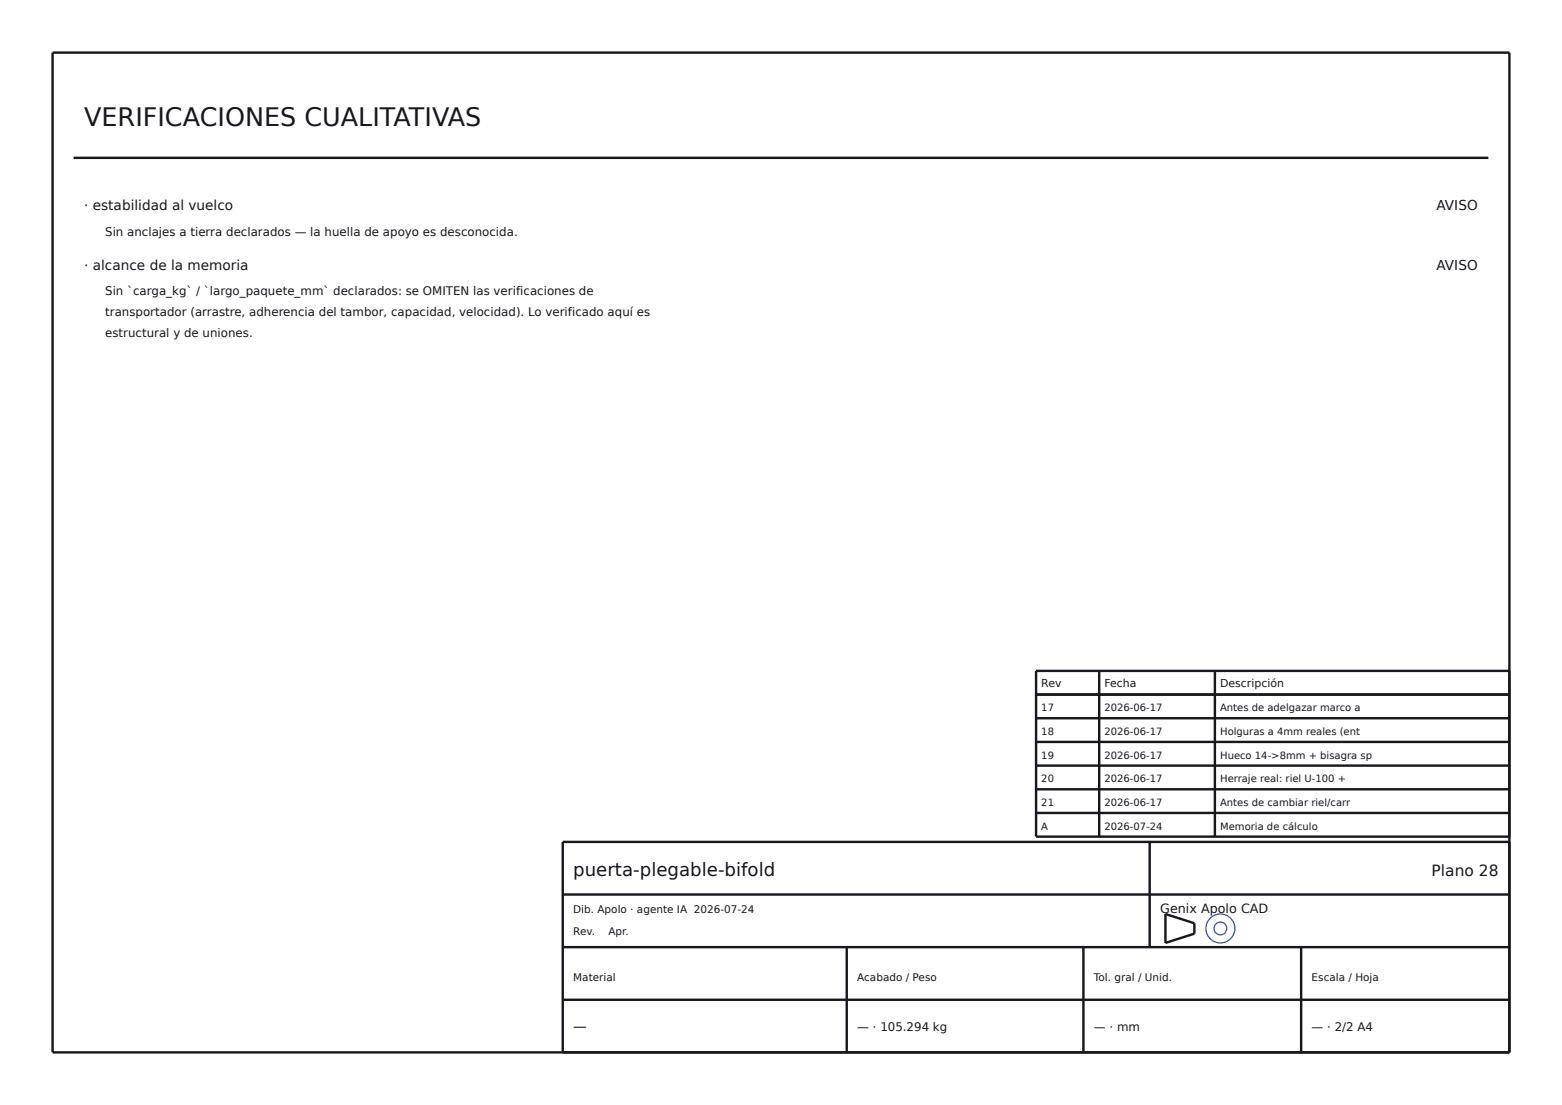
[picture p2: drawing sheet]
<svg xmlns="http://www.w3.org/2000/svg" width="297mm" height="210mm" viewBox="0 0 297 210" stroke-linecap="round" stroke-linejoin="round" font-family="sans-serif">
<defs><g id="words">
<text font-size="4.8" fill="#16181d" x="16" y="24">VERIFICACIONES CUALITATIVAS</text>
<text font-size="3.5" fill="#16181d" x="109" y="166.4">puerta-plegable-bifold</text>
<text font-size="2.9" fill="#16181d" x="272.2" y="166.4">Plano 28</text>
<g font-size="2.6" fill="#16181d">
<text x="16" y="40">· estabilidad al vuelco</text>
<text x="273.1" y="40">AVISO</text>
<text x="16" y="51.3">· alcance de la memoria</text>
<text x="273.1" y="51.3">AVISO</text>
<text x="109" y="196">—</text>
</g>
<text font-size="2.4" fill="#16181d" x="220.6" y="173.6">Genix Apolo CAD</text>
<g font-size="2.2" fill="#16181d">
<text x="20" y="44.8">Sin anclajes a tierra declarados — la huella de apoyo es desconocida.</text>
<text x="20" y="56.1">Sin `carga_kg` / `largo_paquete_mm` declarados: se OMITEN las verificaciones de</text>
<text x="20" y="60.1">transportador (arrastre, adherencia del tambor, capacidad, velocidad). Lo verificado aquí es</text>
<text x="20" y="64.1">estructural y de uniones.</text>
<text x="163" y="196">— · 105.294 kg</text>
<text x="208" y="196">— · mm</text>
<text x="249.4" y="196">— · 2/2 A4</text>
</g>
<g font-size="2.1" fill="#16181d">
<text x="198" y="130.6">Rev</text>
<text x="210" y="130.6">Fecha</text>
<text x="232" y="130.6">Descripción</text>
</g>
<g font-size="2" fill="#16181d">
<text x="109" y="173.6">Dib. Apolo · agente IA 2026-07-24</text>
<text x="109" y="177.6">Rev.</text>
<text x="115.7" y="177.6">Apr.</text>
<text x="109" y="186.4">Material</text>
<text x="163" y="186.4">Acabado / Peso</text>
<text x="208" y="186.4">Tol. gral / Unid.</text>
<text x="249.4" y="186.4">Escala / Hoja</text>
</g>
<g font-size="1.9" fill="#16181d">
<text x="198" y="135.2">17</text>
<text x="210" y="135.2">2026-06-17</text>
<text x="232" y="135.2">Antes de adelgazar marco a</text>
<text x="198" y="139.7">18</text>
<text x="210" y="139.7">2026-06-17</text>
<text x="232" y="139.7">Holguras a 4mm reales (ent</text>
<text x="198" y="144.2">19</text>
<text x="198" y="148.7">20</text>
<text x="210" y="144.2">2026-06-17</text>
<text x="210" y="148.7">2026-06-17</text>
<text x="232" y="144.2">Hueco 14-&gt;8mm + bisagra sp</text>
<text x="232" y="148.7">Herraje real: riel U-100 +</text>
<text x="198" y="153.2">21</text>
<text x="210" y="153.2">2026-06-17</text>
<text x="232" y="153.2">Antes de cambiar riel/carr</text>
<text x="198" y="157.7">A</text>
<text x="210" y="157.7">2026-07-24</text>
<text x="232" y="157.7">Memoria de cálculo</text>
</g>
</g></defs>
<g fill="#fdfdfb" stroke="#3a5e9c" stroke-width=".25">
<circle cx="232" cy="176.4" r="2.75"/>
<circle cx="232" cy="176.4" r="1.21"/>
</g>
<g fill="none" stroke="#16181d" stroke-width=".46">
<path d="M10 10h277v190h-277zM14 30h269M197 132h90M197 136.5h90M209 127.5v31.5M231 127.5v31.5M287 127.5h-90v31.5h90M197 141h90M197 145.5h90M197 150h90M197 154.5h90M218.6 160v20"/>
<path d="M287 160h-180v40M107 180h180M107 170h180M161 180v20M206 180v20M221.6 173.7l5.5 1.8v1.9l-5.5 1.8zM247.4 180v20M107 190h180"/>
</g>
<use href="#words"/>
</svg>
